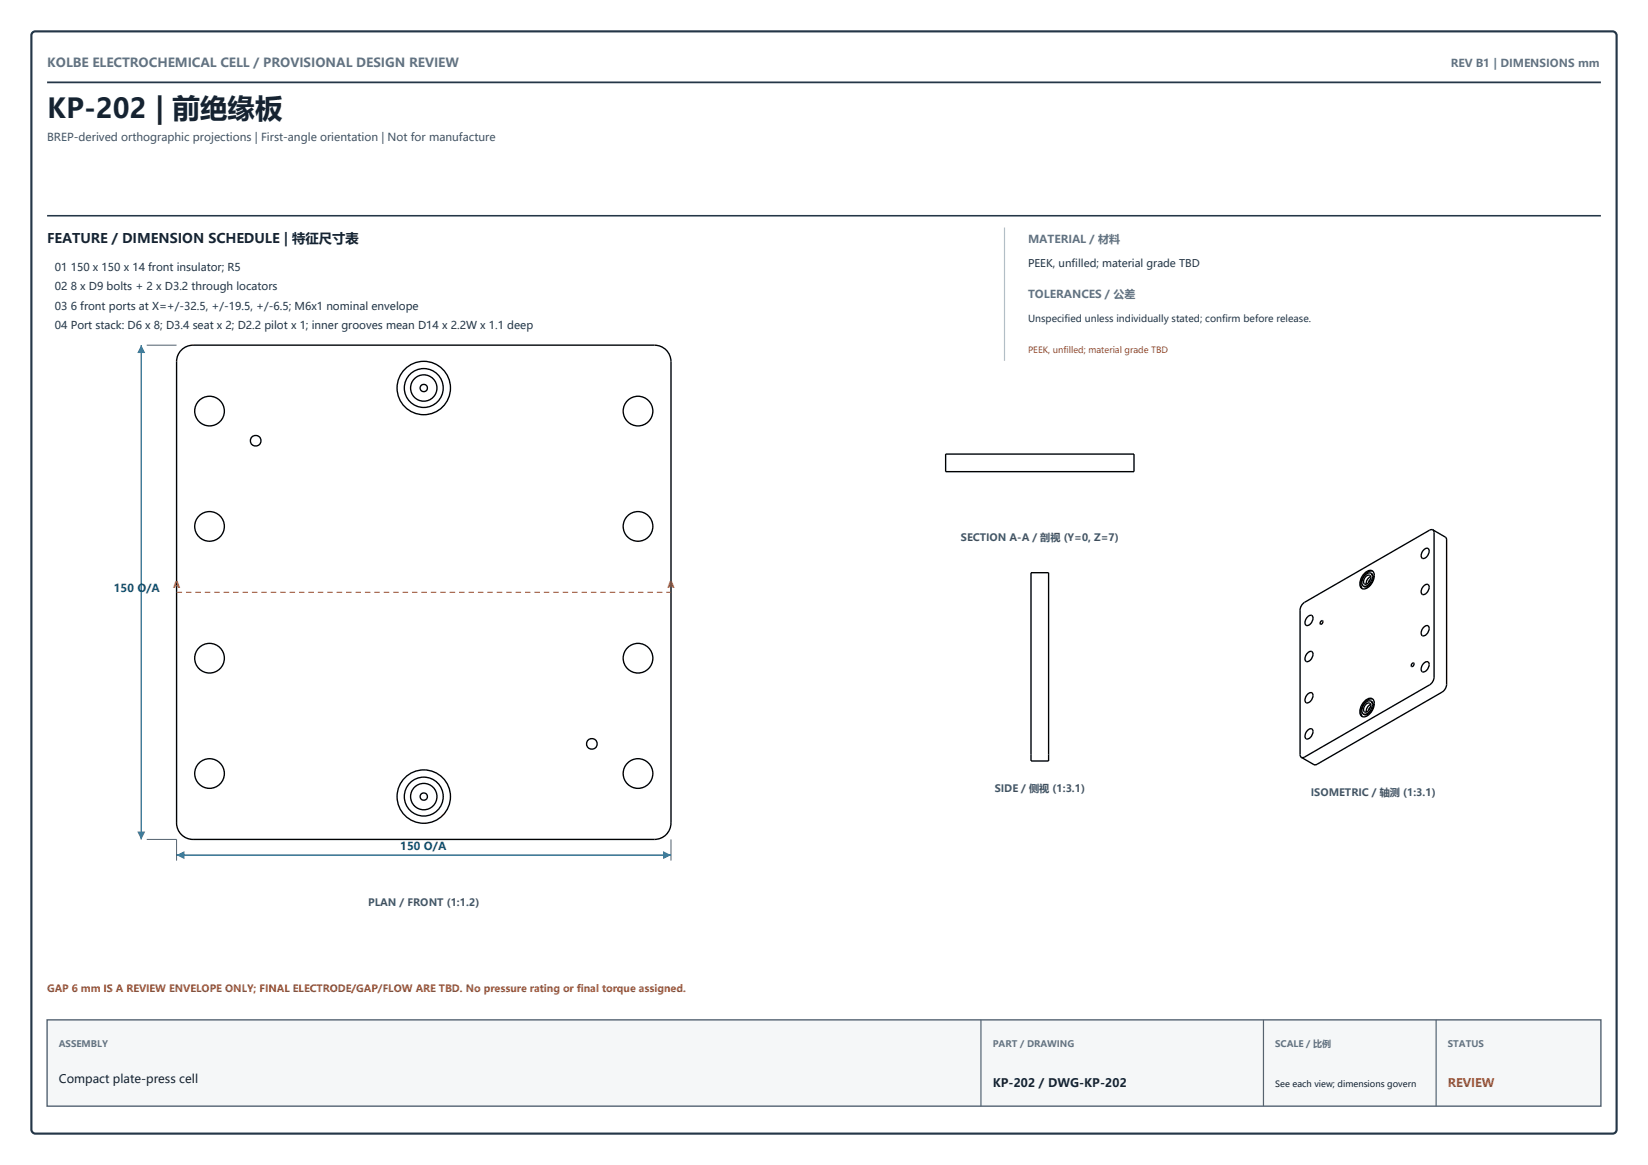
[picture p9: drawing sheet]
<svg xmlns="http://www.w3.org/2000/svg" width="315mm" height="223mm" viewBox="0 0 315 223" stroke-linecap="round" stroke-linejoin="round" font-family="sans-serif">
<defs><g id="words">
<text font-size="5.3" fill="#162331" x="9" y="22.5">KP-202 | 前绝缘板</text>
<text font-size="2.5" fill="#162331" x="9" y="46.5">FEATURE / DIMENSION SCHEDULE | 特征尺寸表</text>
<text font-size="2.4" fill="#607283" x="9" y="12.7">KOLBE ELECTROCHEMICAL CELL / PROVISIONAL DESIGN REVIEW</text>
<g font-size="2.3" fill="#162331">
<text x="11.3" y="207">Compact plate-press cell</text>
<text x="189.8" y="207.8">KP-202 / DWG-KP-202</text>
</g>
<text font-size="2.3" fill="#9b4b2a" x="276.8" y="207.8">REVIEW</text>
<g font-size="2.1" fill="#607283">
<text x="277.3" y="12.7">REV B1 | DIMENSIONS mm</text>
<text x="196.5" y="46.5">MATERIAL / 材料</text>
<text x="196.5" y="57">TOLERANCES / 公差</text>
</g>
<text font-size="2.1" fill="#435464" x="9" y="27">BREP-derived orthographic projections | First-angle orientation | Not for manufacture</text>
<g font-size="2.1" fill="#243647">
<text x="10.5" y="51.7">01 150 x 150 x 14 front insulator; R5</text>
<text x="10.5" y="55.5">02 8 x D9 bolts + 2 x D3.2 through locators</text>
<text x="10.5" y="59.3">03 6 front ports at X=+/-32.5, +/-19.5, +/-6.5; M6x1 nominal envelope</text>
<text x="10.5" y="63">04 Port stack: D6 x 8; D3.4 seat x 2; D2.2 pilot x 1; inner grooves mean D14 x 2.2W x 1.1 deep</text>
</g>
<g font-size="2.1" fill="#14526f">
<text x="21.8" y="113.2">150 O/A</text>
<text x="76.5" y="162.6">150 O/A</text>
</g>
<text font-size="2" fill="#243647" x="196.5" y="51">PEEK, unfilled; material grade TBD</text>
<g font-size="1.9" fill="#435464">
<text x="183.7" y="103.5">SECTION A-A / 剖视 (Y=0, Z=7)</text>
<text x="190.1" y="151.5">SIDE / 侧视 (1:3.1)</text>
<text x="250.5" y="152.2">ISOMETRIC / 轴测 (1:3.1)</text>
<text x="70.3" y="173.2">PLAN / FRONT (1:1.2)</text>
</g>
<text font-size="1.9" fill="#9b4b2a" x="9" y="189.8">GAP 6 mm IS A REVIEW ENVELOPE ONLY; FINAL ELECTRODE/GAP/FLOW ARE TBD. No pressure rating or final torque assigned.</text>
<text font-size="1.8" fill="#243647" x="196.5" y="61.5">Unspecified unless individually stated; confirm before release.</text>
<g font-size="1.8" fill="#9b4b2a">
<text x="33.1" y="112.4">A</text>
<text x="127.6" y="112.4">A</text>
</g>
<g font-size="1.7" fill="#607283">
<text x="11.3" y="200.2">ASSEMBLY</text>
<text x="189.8" y="200.2">PART / DRAWING</text>
<text x="243.8" y="200.2">SCALE / 比例</text>
<text x="276.8" y="200.2">STATUS</text>
</g>
<text font-size="1.6" fill="#9b4b2a" x="196.5" y="67.5">PEEK, unfilled; material grade TBD</text>
<text font-size="1.6" fill="#162331" x="243.8" y="207.8">See each view; dimensions govern</text>
</g></defs>
<path d="M6.2 6.2l.5-.2h301.5a.81 .81 0 0 1 .8 .7v209.3a.75 .75 0 0 1-.8 .7h-301.5a.81 .81 0 0 1-.7-.7v-209.3z" fill="none" stroke="#243647" stroke-width=".41"/>
<path d="M9 15.7h297" fill="none" stroke="#243647" stroke-width=".34"/>
<g fill="none" stroke="#000" stroke-width=".26">
<path d="M34.7 66.9a3.1 3.1 0 0 1 2.2-.9h88.2a3.1 3.1 0 0 1 3.1 3.2v88.1a3.1 3.1 0 0 1-3.1 3.2h-88.2a3.2 3.2 0 0 1-3.2-3.2v-88.1a3.1 3.1 0 0 1 1-2.3zM180.8 86.8h36v3.4h-36zM197.1 109.5h3.3v36h-3.3zM249.9 118l.6-.4a.66 .66 0 0 1 .3 1.1l-.3 .6a.55 .55 0 0 1-.6 .3 .55 .55 0 0 1-.5-.5l.3-.8zM252.5 118.8l.3-.1 .1 .2a.46 .46 0 0 1-.5 .5l-.1-.3zM260.7 109.8a1.27 1.27 0 0 1 1.8-.5 2.5 2.5 0 0 1-1.9 3.3 .94 .94 0 0 1-.7-1.2l.4-1.1zM261 110.2l.6-.2a.59 .59 0 0 1 .3 .9l-.2 .3a.67 .67 0 0 1-1 .3 1.3 1.3 0 0 1 .3-1.3zM261.9 110.9l-.2 .2-.1 .2M262 110.3l-.7 .5-.1 .9M262 109.6a1 1 0 0 1 .3 1.5 1.29 1.29 0 0 1-1.7 1M262 109.6a1.68 1.68 0 0 1-.9 2.5h-.5M262 109.6a1.71 1.71 0 0 0-1.6 2.3l.2 .2"/>
<path d="M262.4 109.2a2.26 2.26 0 0 0-2.3 2.2l.1 .9 .2 .3M272.1 112.1l.6-.4a.66 .66 0 0 1 .3 1.1l-.3 .6a.55 .55 0 0 1-.6 .3 .55 .55 0 0 1-.5-.6l.3-.7zM272.1 119.9l.6-.3a.66 .66 0 0 1 .3 1.1l-.3 .5a.55 .55 0 0 1-.6 .4 .55 .55 0 0 1-.5-.6l.3-.7zM272.1 105.1l.6-.3a.66 .66 0 0 1 .3 1.1l-.3 .6a.55 .55 0 0 1-.6 .3 .55 .55 0 0 1-.5-.6l.3-.7zM273.9 101.3l2.4 1.4 .2 .5v27.7l-.2 .8-.6 .6-24 13.8-.6 .1-2.4-1.4M273.9 101.3l-.6 .1-24 13.8-.6 .8-.2 .7v27.6l.2 .5M273.9 101.3l.2 .6v27.6l-.2 .6-.6 .8-24 13.9h-.6M249.9 124.9l.6-.4a.66 .66 0 0 1 .3 1.1l-.3 .6a.55 .55 0 0 1-.6 .3 .55 .55 0 0 1-.5-.5l.3-.8zM249.9 139.7l.6-.4a.66 .66 0 0 1 .3 1.1l-.3 .6a.55 .55 0 0 1-.6 .3 .55 .55 0 0 1-.5-.5l.3-.8zM249.9 132.8l.6-.4a.66 .66 0 0 1 .3 1.1l-.3 .6a.55 .55 0 0 1-.6 .3 .55 .55 0 0 1-.5-.5l.3-.8zM260.7 134.2a1.27 1.27 0 0 1 1.8-.5 2.5 2.5 0 0 1-1.9 3.4 .95 .95 0 0 1-.7-1.3l.4-1.1zM261 134.7l.6-.3a.59 .59 0 0 1 .3 1l-.2 .2a.67 .67 0 0 1-1 .3 1.3 1.3 0 0 1 .3-1.2z"/>
<path d="M261.9 135.3l-.2 .2-.1 .3M262 134.7l-.7 .6-.1 .8M262 134.1a.99 .99 0 0 1 .3 1.5 1.29 1.29 0 0 1-1.7 .9M262 134.1a1.68 1.68 0 0 1-.9 2.4h-.5M262 134.1a1.71 1.71 0 0 0-1.6 2.2l.2 .2M262.4 133.7a2.26 2.26 0 0 0-2.3 2.2l.1 .8 .2 .3M269.9 126.8h.3l.1 .1a.46 .46 0 0 1-.5 .5v-.2zM272.1 126.8l.6-.3a.66 .66 0 0 1 .3 1.1l-.3 .5a.55 .55 0 0 1-.6 .4 .55 .55 0 0 1-.5-.6l.3-.7z"/>
<circle cx="40" cy="78.6" r="2.84"/>
<circle cx="81" cy="74.2" r=".7"/>
<circle cx="81" cy="74.2" r="5.1"/>
<circle cx="81" cy="74.2" r="2.52"/>
<circle cx="81" cy="74.2" r="3.7"/>
<circle cx="121.9" cy="78.6" r="2.84"/>
<circle cx="48.9" cy="84.3" r="1.01"/>
<circle cx="40" cy="100.6" r="2.84"/>
<circle cx="121.9" cy="100.6" r="2.84"/>
<circle cx="40" cy="125.8" r="2.84"/>
<circle cx="121.9" cy="125.8" r="2.84"/>
<circle cx="40" cy="147.9" r="2.84"/>
<circle cx="81" cy="152.3" r=".7"/>
<circle cx="81" cy="152.3" r="5.1"/>
<circle cx="81" cy="152.3" r="2.52"/>
<circle cx="81" cy="152.3" r="3.7"/>
<circle cx="113.1" cy="142.2" r="1.01"/>
<circle cx="121.9" cy="147.9" r="2.84"/>
</g>
<path d="M33.7 113.2h94.5" fill="none" stroke="#b14b27" stroke-width=".19" stroke-dasharray="1.1 .7" stroke-linecap="butt"/>
<path d="M33.7 160.5v4.1M128.2 160.5v4.1" fill="none" stroke="#526171" stroke-width=".19"/>
<path d="M33.7 163.5h94.5" fill="none" stroke="#246b8e" stroke-width=".26"/>
<path d="M33.7 163.5l1.6-.7v1.5zM126.7 162.8v1.5l1.5-.8z" fill="#246b8e"/>
<path d="M28.1 66h5.6M28.1 160.5h5.6" fill="none" stroke="#526171" stroke-width=".19"/>
<path d="M27 66v94.5" fill="none" stroke="#246b8e" stroke-width=".26"/>
<path d="M27 66l-.7 1.5h1.5zM26.3 159h1.5l-.8 1.5z" fill="#246b8e"/>
<path d="M9 41.3h297" fill="none" stroke="#243647" stroke-width=".3"/>
<path d="M192 43.5v25.5" fill="none" stroke="#b4c0ca" stroke-width=".22"/>
<path d="M9 195h297v16.5h-297z" fill="#f5f7f8" stroke="#526171" stroke-width=".26"/>
<path d="M187.5 195v16.5M241.5 195v16.5M274.5 195v16.5" fill="none" stroke="#526171" stroke-width=".22"/>
<use href="#words"/>
</svg>
